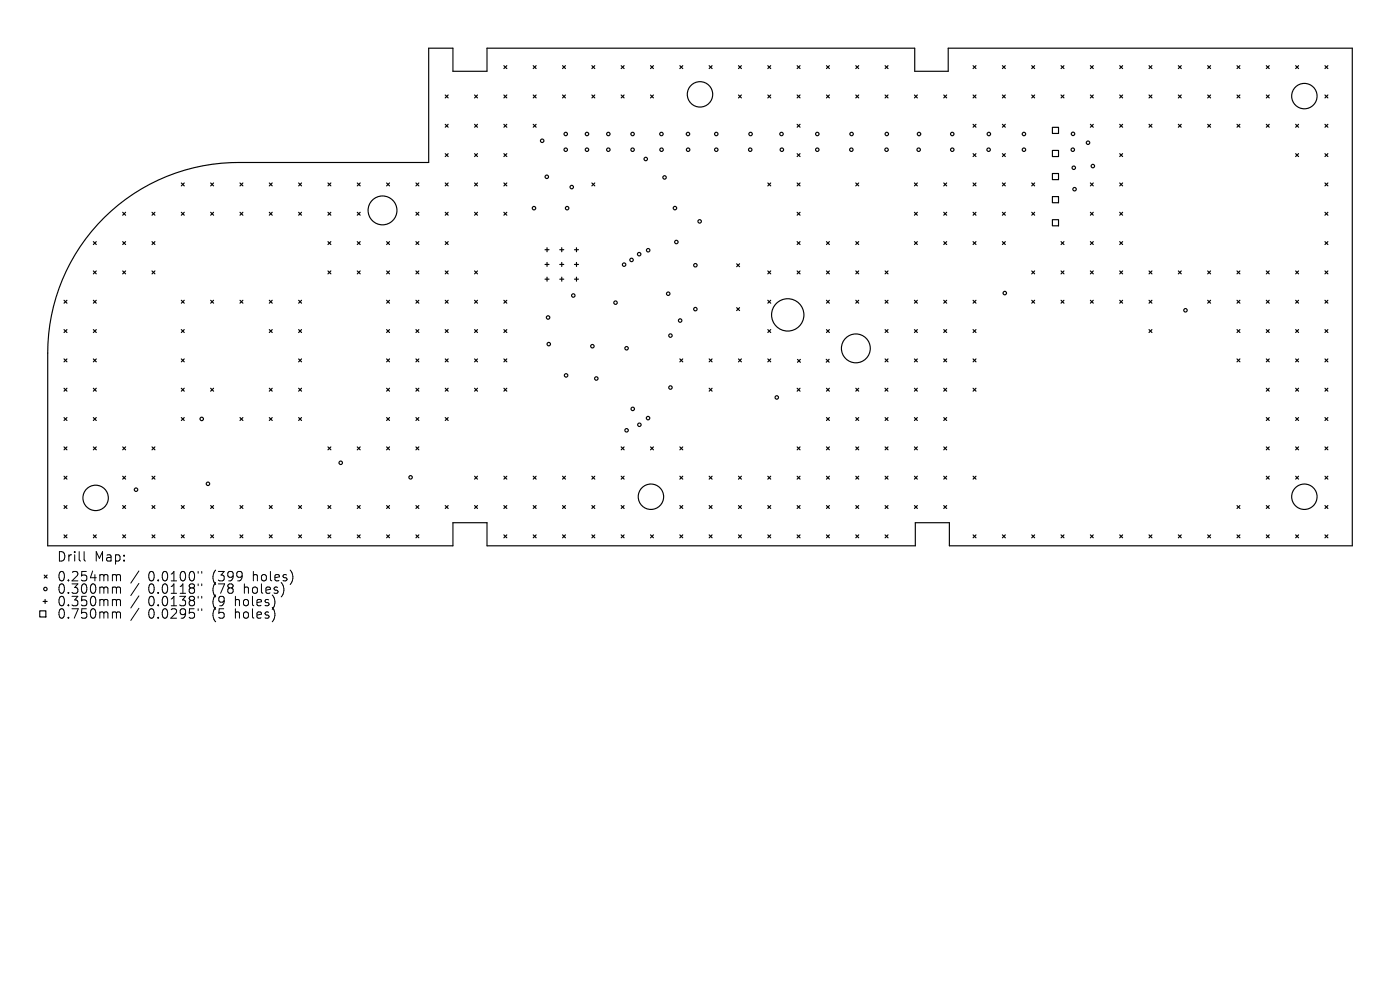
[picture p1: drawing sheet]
<svg xmlns="http://www.w3.org/2000/svg" width="297mm" height="210mm" viewBox="0 0 297 210" stroke-linecap="round" stroke-linejoin="round" font-family="sans-serif">
<defs><g id="words">
<g font-size="2.8">
<text x="12" y="119.4">Drill</text>
<text x="20" y="119.4">Map:</text>
<text x="12" y="123.6">0.254mm</text>
<text x="31.4" y="123.6">0.0100&quot;</text>
<text x="45.2" y="123.6">(399</text>
<text x="53.9" y="123.6">holes)</text>
<text x="12" y="126.2">0.300mm</text>
<text x="12" y="128.9">0.350mm</text>
<text x="12" y="131.5">0.750mm</text>
<text x="31.4" y="126.2">0.0118&quot;</text>
<text x="31.4" y="128.9">0.0138&quot;</text>
<text x="31.4" y="131.5">0.0295&quot;</text>
<text x="45.2" y="126.2">(78</text>
<text x="45.2" y="128.9">(9</text>
<text x="45.2" y="131.5">(5</text>
<text x="50.1" y="128.9">holes)</text>
<text x="50.1" y="131.5">holes)</text>
<text x="52" y="126.2">holes)</text>
</g>
</g></defs>
<g fill="none" stroke="#000" stroke-width=".24">
<path d="M106.9 13.9l.6 .7M107.5 13.9l-.6 .7M113.1 13.9l.6 .7M113.7 13.9l-.6 .7M119.3 13.9l.7 .7M120 13.9l-.7 .7M125.6 13.9l.6 .7M126.2 13.9l-.6 .7M131.8 13.9l.6 .7M132.4 13.9l-.6 .7M138 13.9l.6 .7M138.6 13.9l-.6 .7"/>
<path d="M144.2 13.9l.6 .7M144.8 13.9l-.6 .7M150.4 13.9l.7 .7M151.1 13.9l-.7 .7M156.7 13.9l.6 .7M157.3 13.9l-.6 .7M162.9 13.9l.6 .7M163.5 13.9l-.6 .7M169.1 13.9l.6 .7M169.7 13.9l-.6 .7M175.3 13.9l.6 .7M175.9 13.9l-.6 .7"/>
<path d="M181.5 13.9l.7 .7M182.2 13.9l-.7 .7M187.8 13.9l.6 .7M188.4 13.9l-.6 .7M206.4 13.9l.7 .7M207.1 13.9l-.7 .7M212.7 13.9l.6 .7M213.3 13.9l-.6 .7M218.9 13.9l.6 .7M219.5 13.9l-.6 .7M225.1 13.9l.6 .7M225.7 13.9l-.6 .7"/>
<path d="M231.3 13.9l.6 .7M231.9 13.9l-.6 .7M237.5 13.9l.7 .7M238.2 13.9l-.7 .7M243.8 13.9l.6 .7M244.4 13.9l-.6 .7M250 13.9l.6 .7M250.6 13.9l-.6 .7M256.2 13.9l.6 .7M256.8 13.9l-.6 .7M262.4 13.9l.6 .7M263 13.9l-.6 .7"/>
<path d="M268.6 13.9l.7 .7M269.3 13.9l-.7 .7M274.9 13.9l.6 .7M275.5 13.9l-.6 .7M281.1 13.9l.6 .7M281.7 13.9l-.6 .7M38.5 38.8l.6 .6M39.1 38.8l-.6 .6M44.7 38.8l.6 .6M45.3 38.8l-.6 .6M50.9 38.8l.6 .6M51.5 38.8l-.6 .6"/>
<path d="M57.1 38.8l.7 .6M57.8 38.8l-.7 .6M63.4 38.8l.6 .6M64 38.8l-.6 .6M69.6 38.8l.6 .6M70.2 38.8l-.6 .6M75.8 38.8l.6 .6M76.4 38.8l-.6 .6M82 38.8l.6 .6M82.6 38.8l-.6 .6M88.2 38.8l.7 .6M88.9 38.8l-.7 .6"/>
<path d="M94.5 20.1l.6 .7M94.5 26.4l.6 .6M94.5 32.6l.6 .6M94.5 38.8l.6 .6M95.1 20.1l-.6 .7M95.1 26.4l-.6 .6M95.1 32.6l-.6 .6M95.1 38.8l-.6 .6M100.7 32.6l.6 .6M100.7 38.8l.6 .6M100.7 20.1l.6 .7M100.7 26.4l.6 .6"/>
<path d="M101.3 20.1l-.6 .7M101.3 26.4l-.6 .6M101.3 32.6l-.6 .6M101.3 38.8l-.6 .6M106.9 38.8l.6 .6M106.9 26.4l.6 .6M106.9 32.6l.6 .6M106.9 20.1l.6 .7M107.5 20.1l-.6 .7M107.5 26.4l-.6 .6M107.5 32.6l-.6 .6M107.5 38.8l-.6 .6"/>
<path d="M113.1 20.1l.6 .7M113.1 26.4l.6 .6M113.7 20.1l-.6 .7M113.7 26.4l-.6 .6M119.3 20.1l.7 .7M120 20.1l-.7 .7M125.6 20.1l.6 .7M125.6 38.8l.6 .6M126.2 20.1l-.6 .7M126.2 38.8l-.6 .6M131.8 20.1l.6 .7M132.4 20.1l-.6 .7"/>
<path d="M138 20.1l.6 .7M138.6 20.1l-.6 .7M156.7 20.1l.6 .7M157.3 20.1l-.6 .7M162.9 20.1l.6 .7M162.9 38.8l.6 .6M163.5 20.1l-.6 .7M163.5 38.8l-.6 .6M169.1 20.1l.6 .7M169.1 26.4l.6 .6M169.1 32.6l.6 .6M169.1 38.8l.6 .6"/>
<path d="M169.7 20.1l-.6 .7M169.7 32.6l-.6 .6M169.7 26.4l-.6 .6M169.7 38.8l-.6 .6M175.3 20.1l.6 .7M175.9 20.1l-.6 .7M181.5 38.8l.7 .6M181.5 20.1l.7 .7M182.2 20.1l-.7 .7M182.2 38.8l-.7 .6M187.8 20.1l.6 .7M188.4 20.1l-.6 .7"/>
<path d="M194 38.8l.6 .6M194 20.1l.6 .7M194.6 20.1l-.6 .7M194.6 38.8l-.6 .6M200.2 20.1l.6 .7M200.2 38.8l.6 .6M200.8 38.8l-.6 .6M200.8 20.1l-.6 .7M206.4 20.1l.7 .7M206.4 26.4l.7 .6M206.4 32.6l.7 .6M206.4 38.8l.7 .6"/>
<path d="M207.1 38.8l-.7 .6M207.1 20.1l-.7 .7M207.1 26.4l-.7 .6M207.1 32.6l-.7 .6M212.7 20.1l.6 .7M212.7 26.4l.6 .6M212.7 32.6l.6 .6M212.7 38.8l.6 .6M213.3 32.6l-.6 .6M213.3 38.8l-.6 .6M213.3 20.1l-.6 .7M213.3 26.4l-.6 .6"/>
<path d="M218.9 38.8l.6 .6M218.9 20.1l.6 .7M219.5 38.8l-.6 .6M219.5 20.1l-.6 .7M223.3 27h1.3v1.3h-1.3zM223.3 31.9h1.3v1.3h-1.3zM223.3 36.8h1.3v1.3h-1.3zM225.1 20.1l.6 .7M225.7 20.1l-.6 .7M231.3 38.8l.6 .6M231.3 26.4l.6 .6M231.3 20.1l.6 .7"/>
<path d="M231.9 20.1l-.6 .7M231.9 26.4l-.6 .6M231.9 38.8l-.6 .6M237.5 20.1l.7 .7M237.5 26.4l.7 .6M237.5 32.6l.7 .6M237.5 38.8l.7 .6M238.2 20.1l-.7 .7M238.2 26.4l-.7 .6M238.2 32.6l-.7 .6M238.2 38.8l-.7 .6M243.8 20.1l.6 .7"/>
<path d="M243.8 26.4l.6 .6M244.4 20.1l-.6 .7M244.4 26.4l-.6 .6M250 20.1l.6 .7M250 26.4l.6 .6M250.6 20.1l-.6 .7M250.6 26.4l-.6 .6M256.2 26.4l.6 .6M256.2 20.1l.6 .7M256.8 20.1l-.6 .7M256.8 26.4l-.6 .6M262.4 26.4l.6 .6"/>
<path d="M262.4 20.1l.6 .7M263 20.1l-.6 .7M263 26.4l-.6 .6M268.6 26.4l.7 .6M268.6 20.1l.7 .7M269.3 20.1l-.7 .7M269.3 26.4l-.7 .6M274.9 26.4l.6 .6M274.9 32.6l.6 .6M275.5 26.4l-.6 .6M275.5 32.6l-.6 .6M281.1 32.6l.6 .6"/>
<path d="M281.1 38.8l.6 .6M281.1 20.1l.6 .7M281.1 26.4l.6 .6M281.7 20.1l-.6 .7M281.7 26.4l-.6 .6M281.7 38.8l-.6 .6M281.7 32.6l-.6 .6M19.8 51.3l.6 .6M19.8 57.5l.6 .6M20.4 51.3l-.6 .6M20.4 57.5l-.6 .6M22.1 46.1a40.4 40.4 0 0 1 28.4-11.6h40.4v-24.3h5.2v4.9h7.2v-4.9h90.8v4.9h7.1v-4.9h85.7v105.6h-85.5v-4.9h-7.2v4.9h-90.9v-4.9h-7.2v4.9h-86v-40.9a40.4 40.4 0 0 1 12-28.8z"/>
<path d="M26 57.5l.6 .6M26 45l.6 .7M26 51.3l.6 .6M26.6 57.5l-.6 .6M26.6 45l-.6 .7M26.6 51.3l-.6 .6M32.2 51.3l.7 .6M32.2 57.5l.7 .6M32.2 45l.7 .7M32.9 57.5l-.7 .6M32.9 45l-.7 .7M32.9 51.3l-.7 .6"/>
<path d="M38.5 45l.6 .7M39.1 45l-.6 .7M44.7 45l.6 .7M45.3 45l-.6 .7M50.9 45l.6 .7M51.5 45l-.6 .7M57.1 45l.7 .7M57.8 45l-.7 .7M63.4 45l.6 .7M64 45l-.6 .7M69.6 51.3l.6 .6M69.6 57.5l.6 .6"/>
<path d="M69.6 45l.6 .7M70.2 45l-.6 .7M70.2 51.3l-.6 .6M70.2 57.5l-.6 .6M75.8 57.5l.6 .6M75.8 51.3l.6 .6M75.8 45l.6 .7M76.4 45l-.6 .7M76.4 51.3l-.6 .6M76.4 57.5l-.6 .6M82 57.5l.6 .6M82 51.3l.6 .6"/>
<path d="M82.6 51.3l-.6 .6M82.6 57.5l-.6 .6M88.2 45l.7 .7M88.2 51.3l.7 .6M88.2 57.5l.7 .6M88.9 45l-.7 .7M88.9 51.3l-.7 .6M88.9 57.5l-.7 .6M94.5 51.3l.6 .6M94.5 57.5l.6 .6M94.5 45l.6 .7M95.1 45l-.6 .7"/>
<path d="M95.1 51.3l-.6 .6M95.1 57.5l-.6 .6M100.7 57.5l.6 .6M100.7 45l.6 .7M101.3 45l-.6 .7M101.3 57.5l-.6 .6M106.9 45l.6 .7M107.5 45l-.6 .7M115.6 53h.9M115.6 56.1h.9M115.6 59.2h.9M116 52.5v.9"/>
<path d="M116 55.7v.8M116 58.8v.8M118.7 53h.9M118.7 56.1h.9M118.7 59.2h.9M119.2 52.5v.9M119.2 55.7v.8M119.2 58.8v.8M121.9 53h.8M121.9 56.1h.8M121.9 59.2h.8M122.3 52.5v.9"/>
<path d="M122.3 55.7v.8M122.3 58.8v.8M156.3 56l.6 .6M156.9 56l-.6 .6M162.9 57.5l.6 .6M163.5 57.5l-.6 .6M169.1 45l.6 .7M169.1 51.3l.6 .6M169.1 57.5l.6 .6M169.7 57.5l-.6 .6M169.7 51.3l-.6 .6M169.7 45l-.6 .7"/>
<path d="M175.3 51.3l.6 .6M175.3 57.5l.6 .6M175.9 57.5l-.6 .6M175.9 51.3l-.6 .6M181.5 57.5l.7 .6M181.5 51.3l.7 .6M182.2 51.3l-.7 .6M182.2 57.5l-.7 .6M187.8 57.5l.6 .6M188.4 57.5l-.6 .6M194 45l.6 .7M194 51.3l.6 .6"/>
<path d="M194.6 45l-.6 .7M194.6 51.3l-.6 .6M200.2 45l.6 .7M200.2 51.3l.6 .6M200.8 45l-.6 .7M200.8 51.3l-.6 .6M206.4 45l.7 .7M206.4 51.3l.7 .6M207.1 45l-.7 .7M207.1 51.3l-.7 .6M212.7 51.3l.6 .6M212.7 45l.6 .7"/>
<path d="M213.3 45l-.6 .7M213.3 51.3l-.6 .6M218.9 57.5l.6 .6M218.9 45l.6 .7M219.5 45l-.6 .7M219.5 57.5l-.6 .6M223.3 41.7h1.3v1.3h-1.3zM223.3 46.6h1.3v1.3h-1.3zM225.1 51.3l.6 .6M225.1 57.5l.6 .6M225.7 51.3l-.6 .6M225.7 57.5l-.6 .6"/>
<path d="M231.3 45l.6 .7M231.3 51.3l.6 .6M231.3 57.5l.6 .6M231.9 45l-.6 .7M231.9 51.3l-.6 .6M231.9 57.5l-.6 .6M237.5 51.3l.7 .6M237.5 57.5l.7 .6M237.5 45l.7 .7M238.2 45l-.7 .7M238.2 51.3l-.7 .6M238.2 57.5l-.7 .6"/>
<path d="M243.8 57.5l.6 .6M244.4 57.5l-.6 .6M250 57.5l.6 .6M250.6 57.5l-.6 .6M256.2 57.5l.6 .6M256.8 57.5l-.6 .6M262.4 57.5l.6 .6M263 57.5l-.6 .6M268.6 57.5l.7 .6M269.3 57.5l-.7 .6M274.9 57.5l.6 .6M275.5 57.5l-.6 .6"/>
<path d="M281.1 45l.6 .7M281.1 51.3l.6 .6M281.1 57.5l.6 .6M281.7 45l-.6 .7M281.7 51.3l-.6 .6M281.7 57.5l-.6 .6M13.6 63.7l.6 .6M13.6 69.9l.6 .6M13.6 76.1l.6 .7M14.2 63.7l-.6 .6M14.2 69.9l-.6 .6M14.2 76.1l-.6 .7"/>
<path d="M19.8 69.9l.6 .6M19.8 76.1l.6 .7M19.8 63.7l.6 .6M20.4 63.7l-.6 .6M20.4 69.9l-.6 .6M20.4 76.1l-.6 .7M38.5 69.9l.6 .6M38.5 76.1l.6 .7M38.5 63.7l.6 .6M39.1 63.7l-.6 .6M39.1 69.9l-.6 .6M39.1 76.1l-.6 .7"/>
<path d="M44.7 63.7l.6 .6M45.3 63.7l-.6 .6M50.9 63.7l.6 .6M51.5 63.7l-.6 .6M57.1 69.9l.7 .6M57.1 63.7l.7 .6M57.8 63.7l-.7 .6M57.8 69.9l-.7 .6M63.4 76.1l.6 .7M63.4 69.9l.6 .6M63.4 63.7l.6 .6M64 63.7l-.6 .6"/>
<path d="M64 69.9l-.6 .6M64 76.1l-.6 .7M82 63.7l.6 .6M82 69.9l.6 .6M82 76.1l.6 .7M82.6 63.7l-.6 .6M82.6 69.9l-.6 .6M82.6 76.1l-.6 .7M88.2 69.9l.7 .6M88.2 76.1l.7 .7M88.2 63.7l.7 .6M88.9 63.7l-.7 .6"/>
<path d="M88.9 69.9l-.7 .6M88.9 76.1l-.7 .7M94.5 76.1l.6 .7M94.5 63.7l.6 .6M94.5 69.9l.6 .6M95.1 63.7l-.6 .6M95.1 69.9l-.6 .6M95.1 76.1l-.6 .7M100.7 63.7l.6 .6M100.7 69.9l.6 .6M100.7 76.1l.6 .7M101.3 63.7l-.6 .6"/>
<path d="M101.3 69.9l-.6 .6M101.3 76.1l-.6 .7M106.9 63.7l.6 .6M106.9 69.9l.6 .6M106.9 76.1l.6 .7M107.5 63.7l-.6 .6M107.5 69.9l-.6 .6M107.5 76.1l-.6 .7M144.2 76.1l.6 .7M144.8 76.1l-.6 .7M150.4 76.1l.7 .7M151.1 76.1l-.7 .7"/>
<path d="M156.3 65.3l.6 .6M156.7 76.1l.6 .7M156.9 65.3l-.6 .6M157.3 76.1l-.6 .7M162.9 63.7l.6 .6M162.9 69.9l.6 .6M162.9 76.1l.6 .7M163.5 63.7l-.6 .6M163.5 69.9l-.6 .6M163.5 76.1l-.6 .7M169.2 76.2l.6 .7M169.8 76.2l-.6 .7"/>
<path d="M175.3 76.2l.6 .6M175.3 69.9l.6 .6M175.3 63.7l.6 .6M175.9 76.2l-.6 .6M175.9 63.7l-.6 .6M175.9 69.9l-.6 .6M181.5 63.7l.7 .6M182.2 63.7l-.7 .6M187.8 63.7l.6 .6M187.8 69.9l.6 .6M187.8 76.1l.6 .7M188.4 63.7l-.6 .6"/>
<path d="M188.4 69.9l-.6 .6M188.4 76.1l-.6 .7M194 76.1l.6 .7M194 63.7l.6 .6M194 69.9l.6 .6M194.6 63.7l-.6 .6M194.6 69.9l-.6 .6M194.6 76.1l-.6 .7M200.2 69.9l.6 .6M200.2 76.1l.6 .7M200.2 63.7l.6 .6M200.8 63.7l-.6 .6"/>
<path d="M200.8 69.9l-.6 .6M200.8 76.1l-.6 .7M206.4 63.7l.7 .6M206.4 76.1l.7 .7M206.4 69.9l.7 .6M207.1 63.7l-.7 .6M207.1 69.9l-.7 .6M207.1 76.1l-.7 .7M218.9 63.7l.6 .6M219.5 63.7l-.6 .6M225.1 63.7l.6 .6M225.7 63.7l-.6 .6"/>
<path d="M231.3 63.7l.6 .6M231.9 63.7l-.6 .6M237.5 63.7l.7 .6M238.2 63.7l-.7 .6M243.8 63.7l.6 .6M243.8 69.9l.6 .6M244.4 63.7l-.6 .6M244.4 69.9l-.6 .6M256.2 63.7l.6 .6M256.8 63.7l-.6 .6M262.4 63.7l.6 .6M262.4 69.9l.6 .6"/>
<path d="M262.4 76.1l.6 .7M263 63.7l-.6 .6M263 69.9l-.6 .6M263 76.1l-.6 .7M268.6 63.7l.7 .6M268.6 69.9l.7 .6M268.6 76.1l.7 .7M269.3 63.7l-.7 .6M269.3 69.9l-.7 .6M269.3 76.1l-.7 .7M274.9 69.9l.6 .6M274.9 76.1l.6 .7"/>
<path d="M274.9 63.7l.6 .6M275.5 63.7l-.6 .6M275.5 69.9l-.6 .6M275.5 76.1l-.6 .7M281.1 76.1l.6 .7M281.1 69.9l.6 .6M281.1 63.7l.6 .6M281.7 76.1l-.6 .7M281.7 63.7l-.6 .6M281.7 69.9l-.6 .6M13.6 82.4l.6 .6M13.6 88.6l.6 .6"/>
<path d="M13.6 94.8l.6 .6M14.2 82.4l-.6 .6M14.2 88.6l-.6 .6M14.2 94.8l-.6 .6M19.8 82.4l.6 .6M19.8 88.6l.6 .6M19.8 94.8l.6 .6M20.4 82.4l-.6 .6M20.4 88.6l-.6 .6M20.4 94.8l-.6 .6M26 94.8l.6 .6M26.6 94.8l-.6 .6"/>
<path d="M32.2 94.8l.7 .6M32.9 94.8l-.7 .6M38.5 82.4l.6 .6M38.5 88.6l.6 .6M39.1 82.4l-.6 .6M39.1 88.6l-.6 .6M44.7 82.4l.6 .6M45.3 82.4l-.6 .6M50.9 88.6l.6 .6M51.5 88.6l-.6 .6M57.1 82.4l.7 .6M57.1 88.6l.7 .6"/>
<path d="M57.8 82.4l-.7 .6M57.8 88.6l-.7 .6M63.4 88.6l.6 .6M63.4 82.4l.6 .6M64 82.4l-.6 .6M64 88.6l-.6 .6M69.6 94.8l.6 .6M70.2 94.8l-.6 .6M75.8 94.8l.6 .6M76.4 94.8l-.6 .6M82 82.4l.6 .6M82 88.6l.6 .6"/>
<path d="M82 94.8l.6 .6M82.6 82.4l-.6 .6M82.6 88.6l-.6 .6M82.6 94.8l-.6 .6M88.2 82.4l.7 .6M88.2 88.6l.7 .6M88.2 94.8l.7 .6M88.9 82.4l-.7 .6M88.9 88.6l-.7 .6M88.9 94.8l-.7 .6M94.5 82.4l.6 .6M94.5 88.6l.6 .6"/>
<path d="M95.1 82.4l-.6 .6M95.1 88.6l-.6 .6M100.7 82.4l.6 .6M101.3 82.4l-.6 .6M106.9 82.4l.6 .6M107.5 82.4l-.6 .6M131.8 94.8l.6 .6M132.4 94.8l-.6 .6M138 94.8l.6 .6M138.6 94.8l-.6 .6M144.2 94.8l.6 .6M144.8 94.8l-.6 .6"/>
<path d="M150.4 82.4l.7 .6M151.1 82.4l-.7 .6M169.1 94.8l.6 .6M169.1 82.4l.6 .6M169.7 82.4l-.6 .6M169.7 94.8l-.6 .6M175.3 94.8l.6 .6M175.3 82.4l.6 .6M175.3 88.6l.6 .6M175.9 82.4l-.6 .6M175.9 88.6l-.6 .6M175.9 94.8l-.6 .6"/>
<path d="M181.5 82.4l.7 .6M181.5 88.6l.7 .6M181.5 94.8l.7 .6M182.2 82.4l-.7 .6M182.2 88.6l-.7 .6M182.2 94.8l-.7 .6M187.7 82.4l.7 .6M187.8 94.8l.6 .6M187.8 88.6l.6 .6M188.4 82.4l-.7 .6M188.4 88.6l-.6 .6M188.4 94.8l-.6 .6"/>
<path d="M194 88.6l.6 .6M194 82.4l.6 .6M194 94.8l.6 .6M194.6 82.4l-.6 .6M194.6 88.6l-.6 .6M194.6 94.8l-.6 .6M200.2 94.8l.6 .6M200.2 82.4l.6 .6M200.2 88.6l.6 .6M200.8 82.4l-.6 .6M200.8 88.6l-.6 .6M200.8 94.8l-.6 .6"/>
<path d="M206.4 82.4l.7 .6M207.1 82.4l-.7 .6M268.6 82.4l.7 .6M268.6 88.6l.7 .6M268.6 94.8l.7 .6M269.3 82.4l-.7 .6M269.3 88.6l-.7 .6M269.3 94.8l-.7 .6M274.9 82.4l.6 .6M274.9 88.6l.6 .6M274.9 94.8l.6 .6M275.5 82.4l-.6 .6"/>
<path d="M275.5 88.6l-.6 .6M275.5 94.8l-.6 .6M281.1 82.4l.6 .6M281.1 88.6l.6 .6M281.1 94.8l.6 .6M281.7 82.4l-.6 .6M281.7 88.6l-.6 .6M281.7 94.8l-.6 .6M13.6 101l.6 .6M13.6 107.2l.6 .7M13.6 113.5l.6 .6M14.2 101l-.6 .6"/>
<path d="M14.2 107.2l-.6 .7M14.2 113.5l-.6 .6M19.8 113.5l.6 .6M20.4 113.5l-.6 .6M26 101l.6 .6M26 107.2l.6 .7M26 113.5l.6 .6M26.6 101l-.6 .6M26.6 107.2l-.6 .7M26.6 113.5l-.6 .6M32.2 101l.7 .6M32.2 107.2l.7 .7"/>
<path d="M32.2 113.5l.7 .6M32.9 101l-.7 .6M32.9 107.2l-.7 .7M32.9 113.5l-.7 .6M38.5 107.2l.6 .7M38.5 113.5l.6 .6M39.1 107.2l-.6 .7M39.1 113.5l-.6 .6M44.7 113.5l.6 .6M44.7 107.2l.6 .7M45.3 107.2l-.6 .7M45.3 113.5l-.6 .6"/>
<path d="M50.9 113.5l.6 .6M50.9 107.2l.6 .7M51.5 107.2l-.6 .7M51.5 113.5l-.6 .6M57.1 107.2l.7 .7M57.1 113.5l.7 .6M57.8 107.2l-.7 .7M57.8 113.5l-.7 .6M63.4 113.5l.6 .6M63.4 107.2l.6 .7M64 107.2l-.6 .7M64 113.5l-.6 .6"/>
<path d="M69.6 107.2l.6 .7M69.6 113.5l.6 .6M70.2 107.2l-.6 .7M70.2 113.5l-.6 .6M75.8 113.5l.6 .6M75.8 107.2l.6 .7M76.4 107.2l-.6 .7M76.4 113.5l-.6 .6M82 113.5l.6 .6M82 107.2l.6 .7M82.6 107.2l-.6 .7M82.6 113.5l-.6 .6"/>
<path d="M88.2 107.2l.7 .7M88.2 113.5l.7 .6M88.9 107.2l-.7 .7M88.9 113.5l-.7 .6M94.5 107.2l.6 .7M95.1 107.2l-.6 .7M100.7 101l.6 .6M100.7 107.2l.6 .7M101.3 101l-.6 .6M101.3 107.2l-.6 .7M106.9 101l.6 .6M106.9 107.2l.6 .7"/>
<path d="M106.9 113.5l.6 .6M107.5 101l-.6 .6M107.5 107.2l-.6 .7M107.5 113.5l-.6 .6M113.1 107.2l.6 .7M113.1 113.5l.6 .6M113.1 101l.6 .6M113.7 101l-.6 .6M113.7 107.2l-.6 .7M113.7 113.5l-.6 .6M119.3 113.5l.7 .6M119.3 107.2l.7 .7"/>
<path d="M119.3 101l.7 .6M120 101l-.7 .6M120 107.2l-.7 .7M120 113.5l-.7 .6M125.6 113.5l.6 .6M125.6 107.2l.6 .7M125.6 101l.6 .6M126.2 101l-.6 .6M126.2 107.2l-.6 .7M126.2 113.5l-.6 .6M131.8 113.5l.6 .6M131.8 107.2l.6 .7"/>
<path d="M131.8 101l.6 .6M132.4 101l-.6 .6M132.4 107.2l-.6 .7M132.4 113.5l-.6 .6M138 113.5l.6 .6M138.6 113.5l-.6 .6M144.2 101l.6 .6M144.2 107.2l.6 .7M144.2 113.5l.6 .6M144.8 101l-.6 .6M144.8 107.2l-.6 .7M144.8 113.5l-.6 .6"/>
<path d="M150.4 101l.7 .6M150.4 107.2l.7 .7M150.4 113.5l.7 .6M151.1 101l-.7 .6M151.1 107.2l-.7 .7M151.1 113.5l-.7 .6M156.7 107.2l.6 .7M156.7 113.5l.6 .6M156.7 101l.6 .6M157.3 101l-.6 .6M157.3 107.2l-.6 .7M157.3 113.5l-.6 .6"/>
<path d="M162.9 113.5l.6 .6M162.9 107.2l.6 .7M162.9 101l.6 .6M163.5 101l-.6 .6M163.5 107.2l-.6 .7M163.5 113.5l-.6 .6M169.1 101l.6 .6M169.1 113.5l.6 .6M169.1 107.2l.6 .7M169.7 101l-.6 .6M169.7 107.2l-.6 .7M169.7 113.5l-.6 .6"/>
<path d="M175.3 101l.6 .6M175.3 107.2l.6 .7M175.3 113.5l.6 .6M175.9 101l-.6 .6M175.9 107.2l-.6 .7M175.9 113.5l-.6 .6M181.5 113.5l.7 .6M181.5 101l.7 .6M181.5 107.2l.7 .7M182.2 101l-.7 .6M182.2 107.2l-.7 .7M182.2 113.5l-.7 .6"/>
<path d="M187.8 101l.6 .6M187.8 107.2l.6 .7M187.8 113.5l.6 .6M188.4 101l-.6 .6M188.4 107.2l-.6 .7M188.4 113.5l-.6 .6M194 101l.6 .6M194 107.2l.6 .7M194.6 101l-.6 .6M194.6 107.2l-.6 .7M200.2 107.2l.6 .7M200.2 101l.6 .6"/>
<path d="M200.8 101l-.6 .6M200.8 107.2l-.6 .7M206.4 113.5l.7 .6M206.4 101l.7 .6M207.1 101l-.7 .6M207.1 113.5l-.7 .6M212.7 113.5l.6 .6M213.3 113.5l-.6 .6M218.9 113.5l.6 .6M219.5 113.5l-.6 .6M225.1 113.5l.6 .6M225.7 113.5l-.6 .6"/>
<path d="M231.3 113.5l.6 .6M231.9 113.5l-.6 .6M237.5 113.5l.7 .6M238.2 113.5l-.7 .6M243.8 113.5l.6 .6M244.4 113.5l-.6 .6M250 113.5l.6 .6M250.6 113.5l-.6 .6M256.2 113.5l.6 .6M256.8 113.5l-.6 .6M262.4 107.2l.6 .7M262.4 113.5l.6 .6"/>
<path d="M263 107.2l-.6 .7M263 113.5l-.6 .6M268.6 113.5l.7 .6M268.6 101l.7 .6M268.6 107.2l.7 .7M269.3 101l-.7 .6M269.3 107.2l-.7 .7M269.3 113.5l-.7 .6M274.9 101l.6 .6M274.9 113.5l.6 .6M275.5 101l-.6 .6M275.5 113.5l-.6 .6"/>
<path d="M281.1 101l.6 .6M281.1 107.2l.6 .7M281.1 113.5l.6 .6M281.7 101l-.6 .6M281.7 107.2l-.6 .7M281.7 113.5l-.6 .6M8.4 129.6h1.3v1.3h-1.3zM9.1 127.6h.9M9.4 122l.6 .6M9.6 127.2v.8M10 122l-.6 .6"/>
<circle cx="115" cy="29.9" r=".37"/>
<circle cx="116" cy="37.5" r=".37"/>
<circle cx="120" cy="28.4" r=".37"/>
<circle cx="120" cy="31.8" r=".37"/>
<circle cx="121.3" cy="39.7" r=".37"/>
<circle cx="124.5" cy="28.4" r=".37"/>
<circle cx="124.5" cy="31.8" r=".37"/>
<circle cx="129.1" cy="28.4" r=".37"/>
<circle cx="129.1" cy="31.8" r=".37"/>
<circle cx="134.2" cy="28.4" r=".37"/>
<circle cx="134.2" cy="31.8" r=".37"/>
<circle cx="137" cy="33.7" r=".37"/>
<circle cx="140.3" cy="28.4" r=".37"/>
<circle cx="140.3" cy="31.8" r=".37"/>
<circle cx="141" cy="37.6" r=".37"/>
<circle cx="146" cy="28.4" r=".37"/>
<circle cx="146" cy="31.8" r=".37"/>
<circle cx="148.5" cy="20" r="2.69"/>
<circle cx="152" cy="28.4" r=".37"/>
<circle cx="152" cy="31.8" r=".37"/>
<circle cx="159.2" cy="31.8" r=".37"/>
<circle cx="159.2" cy="28.4" r=".37"/>
<circle cx="165.8" cy="28.4" r=".37"/>
<circle cx="165.9" cy="31.8" r=".37"/>
<circle cx="173.4" cy="28.4" r=".37"/>
<circle cx="173.4" cy="31.8" r=".37"/>
<circle cx="180.6" cy="31.8" r=".37"/>
<circle cx="180.7" cy="28.4" r=".37"/>
<circle cx="188.1" cy="31.8" r=".37"/>
<circle cx="188.1" cy="28.4" r=".37"/>
<circle cx="194.9" cy="31.8" r=".37"/>
<circle cx="195" cy="28.4" r=".37"/>
<circle cx="202" cy="28.4" r=".37"/>
<circle cx="202" cy="31.8" r=".37"/>
<circle cx="209.7" cy="31.8" r=".37"/>
<circle cx="209.8" cy="28.4" r=".37"/>
<circle cx="217.2" cy="28.4" r=".37"/>
<circle cx="217.2" cy="31.8" r=".37"/>
<circle cx="227.6" cy="31.8" r=".37"/>
<circle cx="227.6" cy="28.4" r=".37"/>
<circle cx="227.8" cy="35.6" r=".37"/>
<circle cx="230.8" cy="30.3" r=".37"/>
<circle cx="231.8" cy="35.2" r=".37"/>
<circle cx="276.7" cy="20.4" r="2.69"/>
<circle cx="81.1" cy="44.6" r="3.1"/>
<circle cx="113.3" cy="44.2" r=".37"/>
<circle cx="120.3" cy="44.2" r=".37"/>
<circle cx="132.4" cy="56.1" r=".37"/>
<circle cx="134" cy="55.1" r=".37"/>
<circle cx="135.6" cy="53.9" r=".37"/>
<circle cx="137.5" cy="53.1" r=".37"/>
<circle cx="143.2" cy="44.1" r=".37"/>
<circle cx="143.5" cy="51.3" r=".37"/>
<circle cx="147.5" cy="56.3" r=".37"/>
<circle cx="148.4" cy="47" r=".37"/>
<circle cx="228" cy="40.1" r=".37"/>
<circle cx="116.3" cy="67.3" r=".37"/>
<circle cx="116.4" cy="73" r=".37"/>
<circle cx="120.1" cy="79.6" r=".37"/>
<circle cx="121.6" cy="62.7" r=".37"/>
<circle cx="125.7" cy="73.4" r=".37"/>
<circle cx="130.6" cy="64.2" r=".37"/>
<circle cx="132.9" cy="73.9" r=".37"/>
<circle cx="141.8" cy="62.3" r=".37"/>
<circle cx="142.2" cy="71.2" r=".37"/>
<circle cx="144.3" cy="68" r=".37"/>
<circle cx="147.5" cy="65.6" r=".37"/>
<circle cx="167.1" cy="66.8" r="3.4"/>
<circle cx="181.6" cy="73.9" r="3.1"/>
<circle cx="213.2" cy="62.2" r=".37"/>
<circle cx="251.5" cy="65.8" r=".37"/>
<circle cx="42.8" cy="88.9" r=".37"/>
<circle cx="72.3" cy="98.2" r=".37"/>
<circle cx="126.5" cy="80.3" r=".37"/>
<circle cx="132.9" cy="91.3" r=".37"/>
<circle cx="134.2" cy="86.7" r=".37"/>
<circle cx="135.6" cy="90.1" r=".37"/>
<circle cx="137.5" cy="88.7" r=".37"/>
<circle cx="142.2" cy="82.2" r=".37"/>
<circle cx="164.8" cy="84.3" r=".37"/>
<circle cx="20.3" cy="105.6" r="2.69"/>
<circle cx="28.9" cy="103.9" r=".37"/>
<circle cx="44.1" cy="102.6" r=".37"/>
<circle cx="87.1" cy="101.3" r=".37"/>
<circle cx="138.1" cy="105.4" r="2.69"/>
<circle cx="276.7" cy="105.4" r="2.69"/>
<circle cx="9.6" cy="124.9" r=".37"/>
</g>
<g fill="none" stroke="#000" stroke-width=".21">
<path d="M17.8 117v1.7l.3 .3M24.1 121.9l.5 .1 .1 .2M24.1 124.5h.3l.3 .3M24.1 127.2l.5 .1 .1 .2M24.1 129.8l.5 .1 .1 .2M24.7 122.2l.3-.3 .5 .1 .1 1.2M24.7 122.2v1M24.7 124.8v1.1M24.7 127.5v1M24.7 130.1v1M24.7 124.8l.3-.3 .5 .1 .1 1.3M24.7 127.5l.3-.3 .5 .1 .1 1.2"/>
<path d="M24.7 130.1l.3-.3 .5 .1 .1 1.2M29.5 121.1l-1.7 2.6M29.5 123.8l-1.7 2.5M29.5 126.4l-1.7 2.6M29.5 129l-1.7 2.6M42 121.2v.4M42 123.9v.3M42 126.5v.4M42 129.1v.4M42.8 121.2v.4M42.8 123.9v.3M42.8 126.5v.4"/>
<path d="M42.8 129.1v.4"/>
</g>
<use href="#words"/>
</svg>
